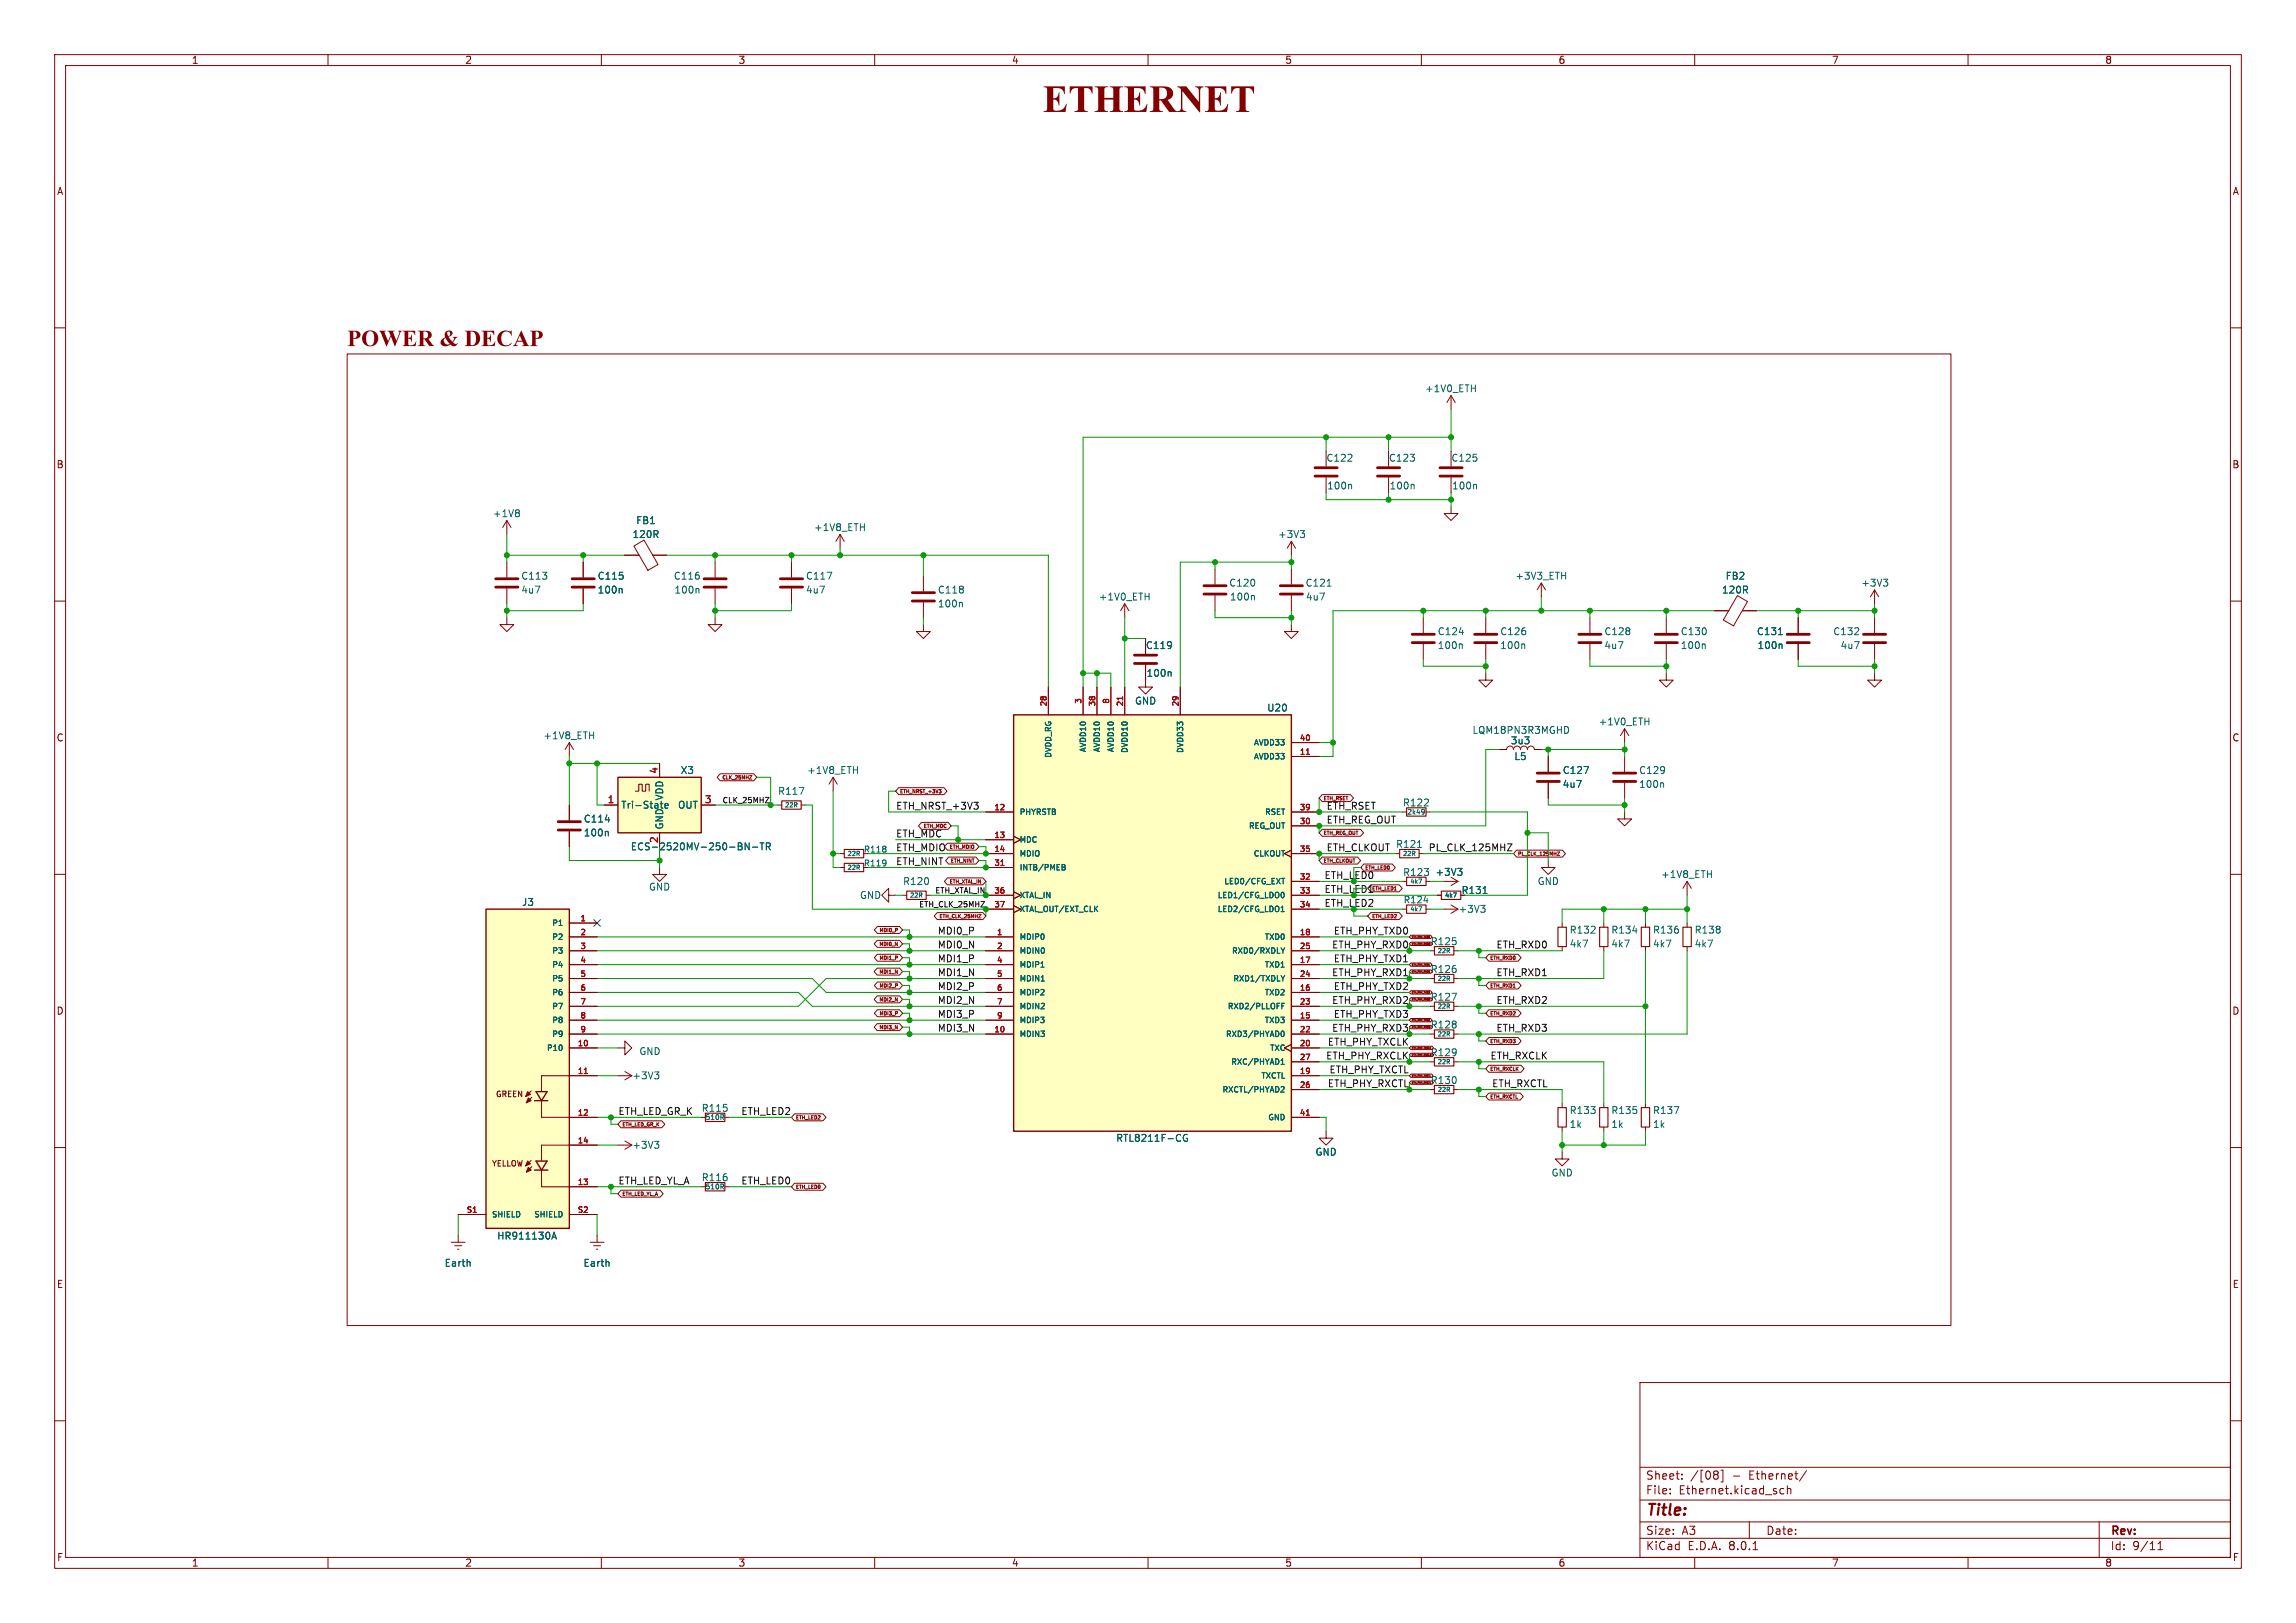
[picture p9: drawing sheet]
<svg xmlns="http://www.w3.org/2000/svg" width="420mm" height="297mm" viewBox="0 0 420 297" stroke-linecap="round" stroke-linejoin="round" font-family="sans-serif">
<defs><g id="words">
<text font-size="7" fill="#840000" x="190.8" y="22.3">ETHERNET</text>
<text font-size="4.2" fill="#840000" x="63.5" y="63.8">POWER &amp; DECAP</text>
<text font-size="2.8" fill="#840000" x="301" y="277.9">Title:</text>
<g font-size="2.1" fill="#840000">
<text x="301" y="273.7">File:</text>
<text x="301" y="271">Sheet:</text>
<text x="307.1" y="273.7">Ethernet.kicad_sch</text>
<text x="309.2" y="271">/[08]</text>
<text x="316.9" y="271">-</text>
<text x="320.1" y="271">Ethernet/</text>
<text x="301" y="281.1">Size:</text>
<text x="307.6" y="281.1">A3</text>
<text x="323" y="281.1">Date:</text>
<text x="386" y="281.3">Rev:</text>
<text x="301" y="283.9">KiCad</text>
<text x="308.7" y="283.9">E.D.A.</text>
<text x="316.3" y="283.9">8.0.1</text>
<text x="386" y="283.9">Id:</text>
<text x="390.1" y="283.9">9/11</text>
</g>
<g font-size="1.8" fill="#840000">
<text x="35" y="11.9">1</text>
<text x="85" y="11.9">2</text>
<text x="135" y="11.9">3</text>
<text x="185" y="11.9">4</text>
<text x="235" y="11.9">5</text>
<text x="285" y="11.9">6</text>
<text x="335" y="11.9">7</text>
<text x="385" y="11.9">8</text>
<text x="10.3" y="35.9">A</text>
<text x="408.3" y="35.9">A</text>
<text x="10.3" y="85.9">B</text>
<text x="408.2" y="85.9">B</text>
<text x="10.3" y="135.9">C</text>
<text x="408.2" y="135.9">C</text>
<text x="267.3" y="163.8">R131</text>
<text x="261.6" y="173.2">R125</text>
<text x="261.6" y="178.2">R126</text>
<text x="10.3" y="185.9">D</text>
<text x="261.6" y="183.3">R127</text>
<text x="408.2" y="185.9">D</text>
<text x="261.6" y="188.4">R128</text>
<text x="261.6" y="193.5">R129</text>
<text x="261.6" y="198.6">R130</text>
<text x="10.3" y="235.9">E</text>
<text x="408.3" y="235.9">E</text>
<text x="10.3" y="285.9">F</text>
<text x="35" y="286.9">1</text>
<text x="85" y="286.9">2</text>
<text x="135" y="286.9">3</text>
<text x="185" y="286.9">4</text>
<text x="235" y="286.9">5</text>
<text x="285" y="286.9">6</text>
<text x="335" y="286.9">7</text>
<text x="385" y="286.9">8</text>
<text x="408.3" y="285.9">F</text>
</g>
<g font-size="1.8" fill="#006464">
<text x="260.6" y="72">+1V0_ETH</text>
<text x="242.5" y="84.7">C122</text>
<text x="242.7" y="89.8">100n</text>
<text x="254" y="84.7">C123</text>
<text x="254.1" y="89.8">100n</text>
<text x="265.4" y="84.7">C125</text>
<text x="265.5" y="89.8">100n</text>
<text x="90.1" y="94.8">+1V8</text>
<text x="115.6" y="98.7">120R</text>
<text x="116.3" y="96.1">FB1</text>
<text x="148.8" y="97.4">+1V8_ETH</text>
<text x="233.7" y="98.7">+3V3</text>
<text x="95.3" y="106.3">C113</text>
<text x="109.2" y="106.3">C115</text>
<text x="123.2" y="106.3">C116</text>
<text x="147.3" y="106.3">C117</text>
<text x="224.8" y="107.5">C120</text>
<text x="238.7" y="107.5">C121</text>
<text x="277.1" y="106.3">+3V3_ETH</text>
<text x="315.6" y="106.3">FB2</text>
<text x="340.4" y="107.5">+3V3</text>
<text x="95.3" y="108.8">4u7</text>
<text x="109.2" y="108.8">100n</text>
<text x="123.3" y="108.8">100n</text>
<text x="147.3" y="108.8">4u7</text>
<text x="171.5" y="108.8">C118</text>
<text x="171.5" y="111.4">100n</text>
<text x="200.9" y="110.1">+1V0_ETH</text>
<text x="224.9" y="110.1">100n</text>
<text x="238.8" y="110.1">4u7</text>
<text x="314.9" y="108.8">120R</text>
<text x="209.5" y="119">C119</text>
<text x="262.9" y="116.4">C124</text>
<text x="262.9" y="119">100n</text>
<text x="274.3" y="116.4">C126</text>
<text x="274.3" y="119">100n</text>
<text x="293.4" y="116.4">C128</text>
<text x="293.4" y="119">4u7</text>
<text x="307.4" y="116.4">C130</text>
<text x="307.4" y="119">100n</text>
<text x="321.3" y="116.4">C131</text>
<text x="321.4" y="119">100n</text>
<text x="335.2" y="116.4">C132</text>
<text x="336.6" y="119">4u7</text>
<text x="209.6" y="124.1">100n</text>
<text x="207.5" y="129.1">GND</text>
<text x="231.7" y="130.4">U20</text>
<text x="99.3" y="135.5">+1V8_ETH</text>
<text x="276.3" y="136.4">3u3</text>
<text x="292.3" y="132.9">+1V0_ETH</text>
<text x="124.4" y="141.8">X3</text>
<text x="147.6" y="141.8">+1V8_ETH</text>
<text x="276.9" y="139.3">L5</text>
<text x="285.8" y="141.8">C127</text>
<text x="299.7" y="141.8">C129</text>
<text x="113.5" y="148.2">Tri-State</text>
<text x="121.5" y="146.6" transform="rotate(-90 121.5 146.6)">VDD</text>
<text x="123.9" y="148.2">OUT</text>
<text x="142.2" y="145.6">R117</text>
<text x="256.5" y="147.8">R122</text>
<text x="285.8" y="144.4">4u7</text>
<text x="299.7" y="144.4">100n</text>
<text x="106.7" y="150.7">C114</text>
<text x="106.7" y="153.3">100n</text>
<text x="115.3" y="155.8">ECS-2520MV-250-BN-TR</text>
<text x="121.5" y="151.9" transform="rotate(-90 121.5 151.9)">GND</text>
<text x="255.3" y="155.4">R121</text>
<text x="256.6" y="160.5">R123</text>
<text x="262.5" y="160.5">+3V3</text>
<text x="303.8" y="160.9">+1V8_ETH</text>
<text x="95.4" y="166">J3</text>
<text x="118.6" y="163.2">GND</text>
<text x="157.2" y="164.7">GND</text>
<text x="165.1" y="162.2">R120</text>
<text x="266.7" y="167.2">+3V3</text>
<text x="281.2" y="162.2">GND</text>
<text x="287" y="171">R132</text>
<text x="287" y="173.6">4k7</text>
<text x="294.7" y="171">R134</text>
<text x="294.7" y="173.6">4k7</text>
<text x="302.3" y="171">R136</text>
<text x="302.3" y="173.6">4k7</text>
<text x="309.9" y="171">R138</text>
<text x="309.9" y="173.6">4k7</text>
<text x="115.6" y="197.7">+3V3</text>
<text x="116.8" y="193.3">GND</text>
<text x="128.3" y="203.7">R115</text>
<text x="204.1" y="209.1">RTL8211F-CG</text>
<text x="287" y="204.1">R133</text>
<text x="287" y="206.6">1k</text>
<text x="294.7" y="204.1">R135</text>
<text x="294.7" y="206.6">1k</text>
<text x="302.3" y="204.1">R137</text>
<text x="302.3" y="206.6">1k</text>
<text x="115.6" y="210.4">+3V3</text>
<text x="240.5" y="211.7">GND</text>
<text x="283.7" y="215.5">GND</text>
<text x="128.3" y="216.4">R116</text>
<text x="90.9" y="227">HR911130A</text>
<text x="81.2" y="232">Earth</text>
<text x="106.6" y="232">Earth</text>
</g>
<text font-size="1.8" fill="#0000c2" x="269.2" y="134.4">LQM18PN3R3MGHD</text>
<g font-size="1.8" fill="#a90000">
<text x="120.4" y="141.7" transform="rotate(-90 120.4 141.7)">4</text>
<text x="111.1" y="147.1">1</text>
<text x="128.8" y="147.1">3</text>
<text x="120.4" y="154.4" transform="rotate(-90 120.4 154.4)">2</text>
</g>
<g font-size="1.8" fill="#0f0f0f">
<text x="163.8" y="148.2">ETH_NRST_+3V3</text>
<text x="242.6" y="148.2">ETH_RSET</text>
<text x="163.8" y="155.9">ETH_MDIO</text>
<text x="163.8" y="153.3">ETH_MDC</text>
<text x="242.6" y="150.8">ETH_REG_OUT</text>
<text x="242.6" y="155.9">ETH_CLKOUT</text>
<text x="261.2" y="155.9">PL_CLK_125MHZ</text>
<text x="163.8" y="158.4">ETH_NINT</text>
<text x="171.4" y="171.1">MDI0_P</text>
<text x="171.4" y="173.6">MDI0_N</text>
<text x="243.9" y="171.1">ETH_PHY_TXD0</text>
<text x="273.6" y="173.6">ETH_RXD0</text>
<text x="171.4" y="178.7">MDI1_N</text>
<text x="171.4" y="176.2">MDI1_P</text>
<text x="243.6" y="178.7">ETH_PHY_RXD1</text>
<text x="243.9" y="176.2">ETH_PHY_TXD1</text>
<text x="273.6" y="178.7">ETH_RXD1</text>
<text x="171.4" y="183.8">MDI2_N</text>
<text x="171.4" y="181.3">MDI2_P</text>
<text x="243.9" y="181.3">ETH_PHY_TXD2</text>
<text x="273.6" y="183.8">ETH_RXD2</text>
<text x="171.4" y="188.9">MDI3_N</text>
<text x="171.4" y="186.3">MDI3_P</text>
<text x="242.8" y="191.4">ETH_PHY_TXCLK</text>
<text x="243.9" y="186.3">ETH_PHY_TXD3</text>
<text x="273.6" y="188.9">ETH_RXD3</text>
<text x="243.1" y="196.5">ETH_PHY_TXCTL</text>
<text x="272.5" y="194">ETH_RXCLK</text>
<text x="272.8" y="199">ETH_RXCTL</text>
<text x="113" y="204.1">ETH_LED_GR_K</text>
<text x="135.5" y="204.1">ETH_LED2</text>
<text x="113" y="216.8">ETH_LED_YL_A</text>
<text x="135.5" y="216.8">ETH_LED0</text>
</g>
<g font-size="1.8" fill="#009600">
<text x="242.2" y="160.9">ETH_LED0</text>
<text x="242.2" y="166">ETH_LED2</text>
<text x="242.2" y="163.5">ETH_LED1</text>
<text x="243.6" y="173.6">ETH_PHY_RXD0</text>
<text x="243.6" y="183.8">ETH_PHY_RXD2</text>
<text x="243.6" y="188.9">ETH_PHY_RXD3</text>
<text x="242.5" y="194">ETH_PHY_RXCLK</text>
<text x="242.8" y="199">ETH_PHY_RXCTL</text>
</g>
<text font-size="1.7" fill="#006464" x="256.7" y="165.5">R124</text>
<g font-size="1.5" fill="#006464">
<text x="157.9" y="156.2">R118</text>
<text x="157.9" y="158.8">R119</text>
</g>
<g font-size="1.4" fill="#a90000">
<text x="191.5" y="129.4" transform="rotate(-90 191.5 129.4)">28</text>
<text x="197.9" y="128.9" transform="rotate(-90 197.9 128.9)">3</text>
<text x="200.4" y="129.4" transform="rotate(-90 200.4 129.4)">38</text>
<text x="202.9" y="128.9" transform="rotate(-90 202.9 128.9)">8</text>
<text x="205.5" y="129.4" transform="rotate(-90 205.5 129.4)">21</text>
<text x="215.6" y="129.4" transform="rotate(-90 215.6 129.4)">29</text>
<text x="237.7" y="135.6">40</text>
<text x="237.7" y="138.2">11</text>
<text x="181.8" y="148.3">12</text>
<text x="237.7" y="148.3">39</text>
<text x="181.8" y="153.4">13</text>
<text x="181.8" y="156">14</text>
<text x="237.7" y="150.9">30</text>
<text x="237.7" y="156">35</text>
<text x="181.8" y="158.5">31</text>
<text x="237.7" y="161">32</text>
<text x="181.8" y="163.6">36</text>
<text x="181.8" y="166.1">37</text>
<text x="237.7" y="163.6">33</text>
<text x="237.7" y="166.1">34</text>
<text x="106.1" y="168.7">1</text>
<text x="106.1" y="171.2">2</text>
<text x="106.1" y="173.7">3</text>
<text x="182.3" y="171.2">1</text>
<text x="182.3" y="173.7">2</text>
<text x="237.7" y="171.2">18</text>
<text x="237.7" y="173.7">25</text>
<text x="106.1" y="176.3">4</text>
<text x="106.1" y="178.8">5</text>
<text x="182.3" y="176.3">4</text>
<text x="182.3" y="178.8">5</text>
<text x="237.7" y="176.3">17</text>
<text x="237.7" y="178.8">24</text>
<text x="106.1" y="181.4">6</text>
<text x="106.1" y="183.9">7</text>
<text x="182.3" y="181.4">6</text>
<text x="182.3" y="183.9">7</text>
<text x="237.7" y="181.4">16</text>
<text x="237.7" y="183.9">23</text>
<text x="105.6" y="191.5">10</text>
<text x="106.1" y="186.4">8</text>
<text x="106.1" y="189">9</text>
<text x="181.8" y="189">10</text>
<text x="182.3" y="186.4">9</text>
<text x="237.7" y="186.4">15</text>
<text x="237.7" y="191.5">20</text>
<text x="237.7" y="189">22</text>
<text x="105.6" y="196.6">11</text>
<text x="237.7" y="196.6">19</text>
<text x="237.7" y="194.1">27</text>
<text x="237.7" y="199.1">26</text>
<text x="105.6" y="204.2">12</text>
<text x="105.6" y="209.3">14</text>
<text x="237.7" y="204.2">41</text>
<text x="85.3" y="222">S1</text>
<text x="105.6" y="216.9">13</text>
<text x="105.6" y="222">S2</text>
</g>
<g font-size="1.4" fill="#006464">
<text x="198.9" y="137.8" transform="rotate(-90 198.9 137.8)">AVDD10</text>
<text x="201.4" y="137.8" transform="rotate(-90 201.4 137.8)">AVDD10</text>
<text x="203.9" y="137.8" transform="rotate(-90 203.9 137.8)">AVDD10</text>
<text x="206.5" y="137.9" transform="rotate(-90 206.5 137.9)">DVDD10</text>
<text x="216.6" y="137.9" transform="rotate(-90 216.6 137.9)">DVDD33</text>
<text x="229.2" y="136.6">AVDD33</text>
<text x="192.5" y="138.8" transform="rotate(-90 192.5 138.8)">DVDD_RG</text>
<text x="229.2" y="139.2">AVDD33</text>
<text x="186.4" y="149.3">PHYRSTB</text>
<text x="231.3" y="149.3">RSET</text>
<text x="186.4" y="154.4">MDC</text>
<text x="228.3" y="151.9">REG_OUT</text>
<text x="186.4" y="156.9">MDIO</text>
<text x="186.4" y="159.5">INTB/PMEB</text>
<text x="229.2" y="156.9">CLKOUT</text>
<text x="186.4" y="164.6">XTAL_IN</text>
<text x="186.4" y="167.1">XTAL_OUT/EXT_CLK</text>
<text x="222.6" y="164.6">LED1/CFG_LDO0</text>
<text x="222.6" y="167.1">LED2/CFG_LDO1</text>
<text x="223.8" y="162">LED0/CFG_EXT</text>
<text x="100.9" y="169.6">P1</text>
<text x="100.9" y="172.2">P2</text>
<text x="186.4" y="172.2">MDIP0</text>
<text x="231.2" y="172.2">TXD0</text>
<text x="100.9" y="174.7">P3</text>
<text x="100.9" y="177.3">P4</text>
<text x="100.9" y="179.8">P5</text>
<text x="186.4" y="174.7">MDIN0</text>
<text x="186.4" y="177.3">MDIP1</text>
<text x="186.4" y="179.8">MDIN1</text>
<text x="225.2" y="174.7">RXD0/RXDLY</text>
<text x="225.5" y="179.8">RXD1/TXDLY</text>
<text x="231.2" y="177.3">TXD1</text>
<text x="100.9" y="182.3">P6</text>
<text x="100.9" y="184.9">P7</text>
<text x="186.4" y="182.3">MDIP2</text>
<text x="186.4" y="184.9">MDIN2</text>
<text x="224.5" y="184.9">RXD2/PLLOFF</text>
<text x="231.2" y="182.3">TXD2</text>
<text x="100.9" y="187.4">P8</text>
<text x="100.9" y="190">P9</text>
<text x="186.4" y="190">MDIN3</text>
<text x="186.4" y="187.4">MDIP3</text>
<text x="224.1" y="190">RXD3/PHYAD0</text>
<text x="231.2" y="187.4">TXD3</text>
<text x="99.9" y="192.5">P10</text>
<text x="225.1" y="195">RXC/PHYAD1</text>
<text x="230.6" y="197.6">TXCTL</text>
<text x="232.2" y="192.5">TXC</text>
<text x="223.5" y="200.1">RXCTL/PHYAD2</text>
<text x="231.9" y="205.2">GND</text>
<text x="89.9" y="223">SHIELD</text>
<text x="97.6" y="223">SHIELD</text>
</g>
<g font-size="1.4" fill="#0f0f0f">
<text x="132.1" y="147">CLK_25MHZ</text>
<text x="168" y="166.1">ETH_CLK_25MHZ</text>
<text x="170.9" y="163.6">ETH_XTAL_IN</text>
</g>
<g font-size="1.4" fill="#840000">
<text x="90.6" y="201">GREEN</text>
<text x="89.9" y="213.7">YELLOW</text>
</g>
<g font-size="1.3" fill="#006464">
<text x="257.3" y="149.3">2k49</text>
<text x="128.9" y="205.1">510R</text>
<text x="128.9" y="217.8">510R</text>
</g>
<g font-size="1.1" fill="#006464">
<text x="143.5" y="147.9">22R</text>
<text x="154.9" y="156.8">22R</text>
<text x="154.9" y="159.4">22R</text>
<text x="256.5" y="156.8">22R</text>
<text x="257.8" y="161.9">4k7</text>
<text x="166.3" y="164.5">22R</text>
<text x="257.8" y="167">4k7</text>
<text x="264.2" y="164.5">4k7</text>
<text x="262.8" y="174.6">22R</text>
<text x="262.8" y="179.7">22R</text>
<text x="262.8" y="184.8">22R</text>
<text x="262.8" y="189.9">22R</text>
<text x="262.8" y="194.9">22R</text>
<text x="262.8" y="200">22R</text>
</g>
<g font-size=".9" fill="#840000">
<text x="131.9" y="142.8">CLK_25MHZ</text>
<text x="164.5" y="145.4">ETH_NRST_+3V3</text>
<text x="173.5" y="155.5">ETH_MDIO</text>
<text x="242" y="153">ETH_REG_OUT</text>
<text x="173.5" y="161.9">ETH_XTAL_IN</text>
<text x="173.7" y="158.1">ETH_NINT</text>
<text x="242" y="158.1">ETH_CLKOUT</text>
<text x="277.6" y="156.8">PL_CLK_125MHZ</text>
<text x="250.9" y="163.2">ETH_LED1</text>
<text x="160.6" y="173.3">MDI0_N</text>
<text x="160.7" y="170.8">MDI0_P</text>
<text x="171.6" y="168.2">ETH_CLK_25MHZ</text>
<text x="250.9" y="168.2">ETH_LED2</text>
<text x="160.6" y="178.4">MDI1_N</text>
<text x="160.7" y="175.9">MDI1_P</text>
<text x="272.5" y="175.9">ETH_RXD0</text>
<text x="160.6" y="183.5">MDI2_N</text>
<text x="160.7" y="180.9">MDI2_P</text>
<text x="272.5" y="180.9">ETH_RXD1</text>
<text x="160.6" y="188.6">MDI3_N</text>
<text x="160.7" y="186">MDI3_P</text>
<text x="272.5" y="191.1">ETH_RXD3</text>
<text x="272.5" y="186">ETH_RXD2</text>
<text x="272.5" y="196.2">ETH_RXCLK</text>
<text x="272.5" y="201.3">ETH_RXCTL</text>
<text x="113.7" y="206.3">ETH_LED_GR_K</text>
<text x="145.5" y="205.1">ETH_LED2</text>
<text x="113.7" y="219">ETH_LED_YL_A</text>
<text x="145.5" y="217.8">ETH_LED0</text>
</g>
<g font-size=".9" fill="#0f0f0f">
<text x="242" y="146.6">ETH_RSET</text>
<text x="168.7" y="151.7">ETH_MDC</text>
<text x="249.6" y="159.3">ETH_LED0</text>
</g>
<g font-size=".4" fill="#840000">
<text x="258.2" y="173.1">ETH_PHY_RXD0</text>
<text x="258.2" y="171.9">ETH_PHY_TXD0</text>
<text x="258.2" y="178.2">ETH_PHY_RXD1</text>
<text x="258.2" y="176.9">ETH_PHY_TXD1</text>
<text x="258.2" y="183.3">ETH_PHY_RXD2</text>
<text x="258.2" y="182">ETH_PHY_TXD2</text>
<text x="258.2" y="188.4">ETH_PHY_RXD3</text>
<text x="258.2" y="187.1">ETH_PHY_TXD3</text>
<text x="258.2" y="192.2">ETH_PHY_TXCLK</text>
<text x="258.2" y="197.3">ETH_PHY_TXCTL</text>
<text x="258.2" y="193.4">ETH_PHY_RXCLK</text>
<text x="258.2" y="198.5">ETH_PHY_RXCTL</text>
</g>
</g></defs>
<g fill="none" stroke="#840000" stroke-width=".18">
<path d="M10 10h400v277h-400zM12 12h396v273h-396zM60 10v2M110 10v2M160 10v2M210 10v2M260 10v2M310 10v2M360 10v2M10 60h2M408 60h2M254 82.6v2.7"/>
<path d="M254 87.4v2.8M265.4 82.6v2.7M265.4 87.4v2.8M10 110h2M92.7 113v1.3h-1.3l1.3 1.3 1.3-1.3h-1.3M92.7 102.9v2.8M92.7 107.7v2.8M106.7 102.9v2.8M106.7 107.7v2.8M130.8 113v1.3h-1.3l1.3 1.3 1.3-1.3h-1.3M130.8 102.9v2.8M130.8 107.7v2.8"/>
<path d="M144.8 102.9v2.8M144.8 107.7v2.8M168.9 114.3v1.3h-1.3l1.3 1.2 1.3-1.2h-1.3M168.9 105.4v2.8M168.9 110.2v2.8M271.8 113v2.8M271.8 117.9v2.8M408 110h2M104.1 135.9v2.5M104.1 135.9l-.7 1.3M104.1 135.9l.8 1.3M10 160h2"/>
<path d="M104.1 147.3v2.8M104.1 152.1v2.8M120.6 158.8v1.2h1.3l-1.3 1.3-1.2-1.3h1.2M142.2 147.3h.8M146.6 147.3h.7M152.4 142.2l-.8 1.3M152.4 142.2v2.6M152.4 142.2l.8 1.3M153.7 156.2h.7M255.3 156.2h.7M259.6 156.2h.7M408 160h2"/>
<path d="M113 191.8h1.3v-1.3l1.3 1.3-1.3 1.2v-1.2M113 196.9h2.6M114.3 196.1l1.3 .8M115.6 196.9l-1.3 .7M10 210h2M128.3 204.5h.7M132.6 204.5h.7M242.6 207v1.3h1.2l-1.2 1.3-1.3-1.3h1.3M408 210h2M10 260h2M300 253h108v32h-108zM408 260h2"/>
<path d="M300 278.5h108M300 274.5h108M300 268.5h108M305.5 273.2v.2M305.5 272.5v.1M307.7 270.5v.2M307.7 269.8v.1M313.7 269.2h.3l.3 .3-.3 .3M313.7 269.8h.3M314 269.8l.2 .2 .1 .4-.1 .2-.5 .1M314.8 269h.4v2.2h-.4M320 278.5v3"/>
<path d="M326.3 272.5l-.4-.1-.3 .3v.4l.1 .2h.6M326.9 272.5l.3-.1 .3 .1 .1 .9M326.9 271.9v1.5M330.4 269.1l-1.2 1.9M384 278.5v6.5M60 285v2M110 285v2M160 285v2M210 285v2M260 285v2M300 281.5h108M310 285v2"/>
<path d="M320.7 283.6h.8M360 285v2M394.7 283.6h.9M394.7 282.5l.5-.4v1.5"/>
</g>
<g fill="none" stroke="#840000" stroke-width=".51">
<path d="M252 85.6h4M252 87.1h4M263.4 85.6h4.1M263.4 87.1h4.1M90.7 107.4h4M90.7 105.9h4M104.6 107.4h4.1M104.6 105.9h4.1M128.8 107.4h4M128.8 105.9h4M142.7 107.4h4.1M142.7 105.9h4.1"/>
<path d="M166.9 110h4M166.9 108.5h4M269.7 117.6h4.1M269.7 116.1h4.1M102.1 151.9h4.1M102.1 150.4h4.1"/>
</g>
<path d="M143 146.6h3.6v1.5h-3.6zM154.4 155.4h3.6v1.6h-3.6zM256 155.4h3.6v1.6h-3.6zM129 203.7h3.6v1.5h-3.6z" fill="none" stroke="#840000" stroke-width=".2"/>
<g fill="none" stroke="#006464" stroke-width=".18">
<path d="M258.5 88.6l.2 .2v.7M269.9 88.6l.2 .2v.7M113.6 107.7l.2 .2v.6M127.7 107.7l.2 .2v.6M151.3 104.7h.8l-.5 1.3M175.9 110.2l.1 .2v.7M278.7 117.8l.2 .2v.7M107.9 134.5h.7M108.6 133.9v1.3M110.7 150h.8M111.1 152.1l.2 .2v.7M146.2 144.1h.8l-.5 1.3"/>
<path d="M156.1 140.9h.7M156.8 140.3v1.2M162 154.9v.3M162 155.4v.4M259.3 155.1h.7M119.7 196.2h.8l-.4 .4M120.3 196.6l.2 .3v.3l-.2 .2M132.1 204.4l.3 .5M132.4 204.3l-.1 .1"/>
</g>
<path d="M113 142.2h15.3v10.2h-15.3z" fill="#ffffc2"/>
<path d="M113 142.2h15.3v10.2h-15.3z" fill="none" stroke="#840000" stroke-width=".25"/>
<g fill="none" stroke="#840000" stroke-width=".18">
<path d="M92.7 95.3l-.8 1.2M92.7 95.3v2.5M92.7 95.3l.8 1.2M236.2 99.1l-.7 1.2M236.2 99.1v2.5M236.2 99.1l.8 1.2M242.6 82.6v2.7M242.6 87.4v2.8M120.6 139.7v2.5M110.5 147.3h2.5M116.2 144.8h.6v-1.3h.7v1.3h.6v-1.3h.6v1.3M120.6 152.4v2.5"/>
<path d="M128.3 147.3h2.5M264.2 161.3h2.5M265.4 160.5l1.3 .8M266.7 161.3l-1.3 .8M113 209.6h2.6M114.3 208.8l1.3 .8M115.6 209.6l-1.3 .7M128.3 217.2h.7M132.6 217.2h.7M285.7 210.8v1.3h1.3l-1.3 1.3-1.2-1.3h1.2"/>
</g>
<g fill="none" stroke="#006464" stroke-width=".18">
<path d="M94.8 93.3l.2 .2-.2 .3 .2 .3v.2l-.2 .3M237.8 97.1h.8l-.4 .5M238.4 97.6l.2 .2v.3l-.2 .3M247.1 88.6l.1 .2v.7M121 146.6v1.1M121.7 147.1l-.1 .6M122 147.1l.2 .3-.6 .1M122.2 147.8l-.2 .1M137 154.2v1.3l-.7-1.3v1.3M137.6 155h1M139 154.2h.8M139.4 154.2v1.3"/>
<path d="M140.2 154.9h.6l.1-.2-.1-.3-.6-.2v1.3M140.5 154.9l.4 .6M266.6 158.9h.8l-.4 .5M267.2 159.4l.2 .2v.3l-.2 .3M119.7 208.9h.8l-.4 .4M120.3 209.3l.2 .3v.3l-.2 .2M132.1 217.1l.3 .5M132.4 217l-.1 .1"/>
</g>
<path d="M240.5 85.6h4.1M240.5 87.1h4.1" fill="none" stroke="#840000" stroke-width=".51"/>
<path d="M129 216.4h3.6v1.5h-3.6z" fill="none" stroke="#840000" stroke-width=".2"/>
<path d="M88.9 166.4h15.2v58.4h-15.2z" fill="#ffffc2"/>
<path d="M88.9 166.4h15.2v58.4h-15.2zM98 199.8h2.1l-1 1.6zM97.8 214.1h2.4M97.8 201.4h2.4M98 212.5h2.1l-1 1.6z" fill="none" stroke="#840000" stroke-width=".25"/>
<g fill="none" stroke="#840000" stroke-width=".18">
<path d="M283.2 138.4v2.8M153.7 158.8h.7M283.2 157.5v1.3h1.3l-1.3 1.2-1.3-1.2h1.3M283.2 143.3v2.8M104.1 168.9h5.1M104.1 171.5h5.1M104.1 174h5.1M104.1 176.5h5.1M104.1 179.1h5.1M162.6 163.8v-1.2l-1.3 1.2 1.3 1.3v-1.3h1.2M165.1 163.8h.8M169.4 163.8h.8"/>
<path d="M256.5 166.4h.8M256.5 161.3h.8M260.9 166.4h.7M260.9 161.3h.7M285.7 168.9v.8M285.7 173.2v.8M293.4 168.9v.8M293.4 173.2v.8M97.2 199.6l-1.1 1.1M104.1 191.8h5.1M104.1 181.6h5.1M104.1 184.2h5.1"/>
<path d="M104.1 186.7h5.1M104.1 189.2h5.1M109.2 196.9h-10.1v2.7M97.2 212.3l-1.1 1.1M97.3 213.5l-1 1M97.3 200.8l-1 1M99.1 214.2v3h10.1M99.1 201.5v3h10.1M109.2 209.6h-10.1v2.7M293.4 201.9v.8M293.4 206.2v.8M82.5 227.3h2.6"/>
<path d="M83.2 228h1.3M83.7 228.6h.2M83.8 222.2h5.1M83.8 226.1v1.2M104.1 222.2h5.1M107.9 227.3h2.6M108.6 228h1.3M109.1 228.6h.2M109.2 226.1v1.2"/>
</g>
<g fill="#840000" stroke="#840000" stroke-width=".18">
<path d="M96.6 213.6l.6 .5-.9 .4z"/>
<path d="M96.6 200.9l.6 .5-.9 .4z"/>
<path d="M96.5 212.5l.5 .5-.9 .4z"/>
<path d="M96.5 199.8l.5 .5-.9 .4z"/>
</g>
<path d="M106.9 196.5h.6" fill="none" stroke="#a90000" stroke-width=".18"/>
<path d="M162 157.5v.7M162.1 157.8l-.1 .2M289.7 140.3h.9l-.6 1.2M260.1 165.9l-.4 .8M260.1 160.9l-.4 .8M260.5 164.8h.7M298.7 170.3h.8M85.9 230.9l.1 .8M100.9 226.8l.5-1.3 .4 1.3M101.1 226.4h.6M111.3 230.9l.1 .8" fill="none" stroke="#006464" stroke-width=".18"/>
<path d="M154.4 158h3.6v1.5h-3.6zM165.9 163.1h3.5v1.5h-3.5zM257.3 165.6h3.6v1.5h-3.6zM257.3 160.5h3.6v1.6h-3.6zM285 169.7h1.5v3.5h-1.5zM292.6 169.7h1.5v3.5h-1.5zM292.6 202.7h1.5v3.5h-1.5z" fill="none" stroke="#840000" stroke-width=".2"/>
<path d="M281.2 143h4M281.2 141.5h4" fill="none" stroke="#840000" stroke-width=".51"/>
<path d="M185.4 130.8h50.8v76.2h-50.8z" fill="#ffffc2"/>
<path d="M185.4 130.8h50.8v76.2h-50.8z" fill="none" stroke="#840000" stroke-width=".25"/>
<g fill="none" stroke="#840000" stroke-width=".18">
<path d="M63.5 64.8h293.4v177.8h-293.4zM265.4 72.4l-.7 1.3M265.4 72.4v2.5M265.4 72.4l.8 1.3M116 99.9l1.8-1.1 2.6 4.5-1.9 1.1zM153.7 97.8l-.8 1.3M153.7 97.8v2.5M153.7 97.8l.7 1.3M265.4 92.7v1.3h1.3l-1.3 1.3-1.2-1.3h1.2M106.7 102.9v2.8M106.7 107.7v2.8M114.3 101.6h2.6"/>
<path d="M119.4 101.6h2.5M205.7 110.5v2.5M205.7 110.5l-.7 1.3M205.7 110.5l.8 1.3M209.5 116.8v2.8M222.2 104.1v2.8M222.2 109v2.8M236.2 114.3v1.3h-1.3l1.3 1.2 1.3-1.2h-1.3M236.2 104.1v2.8M236.2 109v2.8M260.3 113v2.8M260.3 117.9v2.8"/>
<path d="M281.9 106.7l-.7 1.3M281.9 106.7v2.5M281.9 106.7l.8 1.3M290.8 113v2.8M290.8 117.9v2.8M304.8 113v2.8M304.8 117.9v2.8M313.7 111.8h2.5M317.8 109l1.9 1.1-2.6 4.4-1.9-1zM318.7 111.8h2.6M328.9 113v2.8M328.9 117.9v2.8"/>
<path d="M342.9 108v2.5M342.9 113v2.8M342.9 117.9v2.8M342.9 108l-.8 1.2M342.9 108l.8 1.2M120.6 139.7v2.5M191.8 125.7v5.1M198.1 125.7v5.1M200.7 125.7v5.1M203.2 125.7v5.1M205.7 125.7v5.1M209.5 121.7v4h1.3l-1.3 1.3-1.2-1.3h1.2"/>
<path d="M215.9 125.7v5.1M236.2 138.4h5.1M236.2 135.9h5.1M271.8 123.2v1.3h1.2l-1.2 1.2-1.3-1.2h1.3M274.3 137.2h1.3a.64 .64 0 0 1 .6-.7 .64 .64 0 0 1 .7 .7 .64 .64 0 0 1 .6-.7 .64 .64 0 0 1 .6 .7 .64 .64 0 0 1 .7-.7 .64 .64 0 0 1 .6 .7 .64 .64 0 0 1 .6-.7 .64 .64 0 0 1 .7 .7h1.2M283.2 138.4v2.8M297.2 133.4l-.8 1.2M297.2 133.4v2.5M297.2 138.4v2.8M297.2 133.4l.7 1.2M304.8 123.2v1.3h1.3l-1.3 1.2-1.3-1.2h1.3M342.9 123.2v1.3h1.3l-1.3 1.2-1.3-1.2h1.3"/>
<path d="M104.1 147.3v2.8M104.1 152.1v2.8M110.5 147.3h2.5M120.6 152.4v2.5M128.3 147.3h2.5M131.7 141.6h6.2l.5 .6-.5 .7h-6.2l-.5-.7zM137.1 141.9h.4l-.4 .7h.4M164.4 144.1h8.3l.5 .7-.5 .6h-8.3l-.6-.6zM168.6 150.5h4.8l.6 .6-.6 .7h-4.8l-.6-.7zM171.8 144.5h.3l-.2 .2M172 144.7l.1 .1-.1 .3M173.3 154.3h5.2l.6 .6-.6 .7h-5.2l-.5-.7z"/>
<path d="M173.5 156.8h5l.6 .7-.6 .6h-5l-.5-.6zM180.3 148.6h5.1M180.3 153.7h5.1M180.3 156.2h5.1M180.3 158.8h5.1M185.4 153l1.3 .7-1.3 .6M236.2 155.6l-1.3 .6 1.3 .6M236.2 148.6h5.1M236.2 156.2h5.1M236.2 151.1h5.1M241.9 151.8h7l.5 .6-.5 .6h-7l-.6-.6zM241.9 156.8h6.4l.6 .7-.6 .6h-6.4l-.6-.6z"/>
<path d="M241.9 145.4h5.1l.6 .7-.6 .6h-5.1l-.6-.6zM249.5 158.1h5.2l.5 .7-.5 .6h-5.2l-.6-.6zM256.5 148.6h.8M260.9 148.6h.7M277.4 155.6h8.4l.5 .6-.5 .6h-8.4l-.5-.6zM283.2 143.3v2.8M284.9 155.9h.4l-.4 .6h.4M297.2 148.6v1.3h1.2l-1.2 1.2-1.3-1.2h1.3M297.2 143.3v2.8M104.1 171.5h5.1M104.1 176.5h5.1M104.1 174h5.1"/>
<path d="M104.1 179.1h5.1M104.1 168.9h5.1M160.5 177.2h4l.6 .6-.6 .6h-4l-.6-.6zM160.5 172.1h4l.6 .6-.6 .7h-4l-.6-.7zM160.5 174.6h4l.6 .7-.6 .6h-4l-.6-.6zM160.5 169.5h4l.6 .7-.6 .6h-4l-.6-.6zM160.5 179.7h4l.6 .6-.6 .7h-4l-.6-.7zM163.8 177.5l.3 .6v-.6M163.8 172.4l.3 .7v-.7M164.1 175v.2M164.1 169.9v.2M164.1 175.2v.1"/>
<path d="M164.1 170.1v.1M171.4 167h8.4l.5 .6-.5 .7h-8.4l-.5-.7zM173.3 160.7h6.5l.5 .6-.5 .6h-6.5l-.5-.6zM179 167.3h.4l-.4 .7h.4M180.3 171.5h5.1M180.3 176.5h5.1M180.3 174h5.1M180.3 179.1h5.1M180.3 163.8h5.1M180.3 166.4h5.1M185.4 163.2l1.3 .6-1.3 .7M185.4 165.7l1.3 .7-1.3 .6"/>
<path d="M236.2 171.5h5.1M236.2 176.5h5.1M236.2 174h5.1M236.2 179.1h5.1M236.2 161.3h5.1M236.2 163.8h5.1M236.2 166.4h5.1M250.7 167h5.2l.6 .6-.6 .7h-5.2l-.5-.7zM250.7 161.9h5.2l.6 .7-.6 .6h-5.2l-.5-.6zM258.1 177.5h3.7l.2 .3-.2 .3h-3.7l-.3-.3zM258.1 172.4h3.7l.2 .3-.2 .3h-3.7l-.3-.3zM258.1 171.1h3.6l.3 .4-.3 .3h-3.6l-.3-.3z"/>
<path d="M258.1 176.2h3.6l.3 .3-.3 .3h-3.6l-.3-.3zM258.5 171.3h-.2v.3M258.5 172.6h-.2v.3M258.5 176.4h-.2v.3M258.5 177.6h-.2v.4M258.6 177.6h.1M258.6 172.6h.1M258.6 171.3h.1M258.6 176.4h.1M258.6 171.3v.3M258.6 172.6v.3M258.6 176.4v.3"/>
<path d="M258.6 177.6v.4M258.8 171.3v.3M258.8 172.6v.3M258.8 176.4v.3M258.8 177.6v.4M259 171.3v.3M259 172.6v.3M259 176.4v.3M259 177.6v.4M259.5 171.3h-.1v.3M259.5 172.6h-.1v.3M259.5 176.4h-.1v.3"/>
<path d="M259.5 177.6h-.1v.4M259.5 177.6v.1M259.5 172.6h.1M259.5 171.3h.1M259.5 176.4h.1M259.5 171.3l.1 .1M259.5 172.6l.1 .1M259.5 177.7l.1 .1M259.6 176.4v.1M259.7 171.3v.3M259.7 172.6v.3M259.7 176.4v.3"/>
<path d="M259.7 177.6v.4M259.9 171.3v.3M259.9 172.6v.3M259.9 176.4v.3M259.9 177.6v.4M260 177.6l.1 .2 .1-.2M260 172.6l.1 .1 .1-.1M260 171.3l.1 .2 .1-.2M260 176.4l.1 .1 .1-.1M260.5 171.3h.1M260.5 176.4h.1M260.5 171.3v.3"/>
<path d="M260.5 176.4v.3M260.6 172.6h-.1v.3M260.6 177.7l-.1-.1v.4M260.6 177.7h.1M260.6 172.6h.1M260.7 172.6v.1M260.7 177.7v.1M260.7 171.3l.2 .3M260.7 176.4l.2 .3M260.8 177.6l.2 .4M260.8 172.6l.2 .3M260.9 171.3l-.2 .3"/>
<path d="M260.9 176.4l-.2 .3M261 177.6l-.2 .4M261 172.6l-.2 .3M261.2 172.6l-.1 .3M261.2 177.6l-.1 .4M261.2 171.3h-.2v.3M261.2 176.4h-.2v.3M261.6 174h.8M261.6 179.1h.8M262.9 163.8h.8M264.2 166.4h2.5M265.4 165.6l1.3 .8"/>
<path d="M265.9 174h.8M265.9 179.1h.8M266.7 166.4l-1.3 .7M272.3 174.6h5.4l.5 .7-.5 .6h-5.4l-.5-.6zM272.3 179.7h5.4l.5 .6-.5 .7h-5.4l-.5-.7zM301 168.9v.8M301 173.2v.8M308.6 161.3v2.5M308.6 168.9v.8M308.6 173.2v.8M308.6 161.3l-.8 1.3M308.6 161.3l.8 1.3"/>
<path d="M104.1 189.2h5.1M104.1 186.7h5.1M104.1 181.6h5.1M104.1 196.9h5.1M104.1 191.8h5.1M104.1 184.2h5.1M160.5 182.2h4l.6 .7-.6 .6h-4l-.6-.6zM160.5 187.3h4l.6 .7-.6 .6h-4l-.6-.6zM160.5 184.8h4l.6 .6-.6 .7h-4l-.6-.7zM163.8 182.6l.3 .6v-.6M163.8 187.7l.3 .6v-.6M164.1 185.1v.1"/>
<path d="M164.1 180.1h.1M164.1 180.1v.2M164.1 185.2v.2M180.3 189.2h5.1M180.3 186.7h5.1M180.3 181.6h5.1M180.3 184.2h5.1M236.2 191.1l-1.3 .7 1.3 .6M236.2 189.2h5.1M236.2 186.7h5.1M236.2 181.6h5.1M236.2 196.9h5.1"/>
<path d="M236.2 191.8h5.1M236.2 184.2h5.1M236.2 199.4h5.1M236.2 194.3h5.1M258.1 182.6h3.7l.2 .3-.2 .3h-3.7l-.3-.3zM258.1 181.3h3.6l.3 .3-.3 .3h-3.6l-.3-.3zM258.1 191.5h3.9l.2 .3-.2 .3h-3.9l-.3-.3zM258.1 196.5h3.8l.2 .4-.2 .3h-3.8l-.3-.3zM258.1 197.8h3.9l.2 .3-.2 .3h-3.9l-.3-.3zM258.1 187.7h3.7l.2 .3-.2 .3h-3.7l-.3-.3zM258.1 192.7h3.9l.3 .3-.3 .3h-3.9l-.3-.3zM258.1 186.4h3.6l.3 .3-.3 .3h-3.6l-.3-.3z"/>
<path d="M258.3 196.7h.2M258.5 181.5h-.2v.3M258.5 182.7h-.2v.3M258.5 186.5h-.2v.3M258.5 187.8h-.2v.3M258.5 191.6h-.2v.3M258.5 192.9h-.2v.3M258.5 198h-.2v.3M258.6 182.7h.1M258.6 181.5h.1M258.6 191.6h.1M258.6 196.7h.1"/>
<path d="M258.6 198h.1M258.6 187.8h.1M258.6 192.9h.1M258.6 186.5h.1M258.6 181.5v.3M258.6 182.7v.3M258.6 186.5v.3M258.6 187.8v.3M258.6 191.6v.3M258.6 192.9v.3M258.6 196.7v.3M258.6 198v.3"/>
<path d="M258.8 181.5v.3M258.8 182.7v.3M258.8 186.5v.3M258.8 187.8v.3M258.8 191.6v.3M258.8 192.9v.3M258.8 196.7v.3M258.8 198v.3M259 181.5v.3M259 182.7v.3M259 186.5v.3M259 187.8v.3"/>
<path d="M259 191.6v.3M259 192.9v.3M259 196.7v.3M259 198v.3M259.5 182.7h-.1v.3M259.5 181.5h-.1v.3M259.5 186.5h-.1v.3M259.5 187.8h-.1v.3M259.5 192.9h-.1v.3M259.5 198h-.1v.3M259.5 182.7h.1M259.5 181.5h.1"/>
<path d="M259.5 198h.1M259.5 187.8h.1M259.5 192.9h.1M259.5 186.5v.1M259.5 182.7l.1 .1M259.5 186.6h.1M259.5 191.6h-.1v.3M259.5 191.6l.1 .1M259.5 187.8l.1 .1M259.6 196.8l-.2-.1v.3M259.6 181.5v.1M259.6 186.6h.1"/>
<path d="M259.6 187.9h.1M259.6 191.7h.1M259.6 192.9v.1M259.6 198v.1M259.7 181.5v.3M259.7 182.7v.3M259.7 186.5v.3M259.7 187.8v.3M259.7 191.6v.3M259.7 192.9v.3M259.7 196.7v.3M259.7 198v.3"/>
<path d="M259.9 181.5v.3M259.9 182.7v.3M259.9 186.5v.3M259.9 187.8v.3M259.9 191.6v.3M259.9 192.9v.3M259.9 196.7v.3M259.9 198v.3M260 182.7l.1 .2 .1-.2M260 181.5l.1 .1 .1-.1M260 191.6l.1 .2 .1-.2M260 196.7l.1 .2 .1-.2"/>
<path d="M260 198l.1 .1 .1-.1M260 187.8l.1 .2 .1-.2M260 192.9l.1 .1 .1-.1M260 186.5l.1 .2 .1-.2M260.5 181.5h.1M260.5 191.6h.1M260.5 196.7h.1M260.5 186.5h.1M260.5 181.5v.3M260.5 186.5v.3M260.5 191.6v.3M260.5 196.7v.3"/>
<path d="M260.6 182.7h-.1v.3M260.6 182.7l.1 .1M260.7 187.8h-.2v.3M260.7 192.9h-.2v.3M260.7 198h-.2v.3M260.7 182.8h.1M260.7 198h.1M260.7 187.8v.1M260.7 192.9h.1M260.7 187.9h.1M260.7 192.9v.1M260.7 198v.1"/>
<path d="M260.7 181.5l.2 .3M260.7 191.6l.2 .3M260.7 196.7l.2 .3M260.7 186.5l.2 .3M260.8 182.7l.2 .3M260.8 198l.2 .3M260.8 187.8l.2 .3M260.8 192.9l.2 .3M260.9 181.5l-.2 .3M260.9 191.6l-.2 .3M260.9 196.7l-.2 .3M260.9 186.5l-.2 .3"/>
<path d="M261 182.7l-.2 .3M261 198l-.2 .3M261 187.8l-.2 .3M261 192.9l-.2 .3M261.1 191.6h.1M261.1 191.6l-.1 .2M261.1 196.7h.1M261.1 196.7l-.1 .1M261.2 182.7l-.1 .3M261.2 187.8l-.1 .3M261.2 181.5h-.2v.3M261.2 186.6l-.2-.1v.3"/>
<path d="M261.2 198l-.1 .1M261.2 192.9l-.1 .1M261.6 189.2h.8M261.6 184.2h.8M261.6 199.4h.8M261.6 194.3h.8M265.9 189.2h.8M265.9 184.2h.8M265.9 199.4h.8M265.9 194.3h.8M272.3 194.9h5.9l.6 .7-.6 .6h-5.9l-.5-.6zM272.3 189.9h5.4l.5 .6-.5 .6h-5.4l-.5-.6z"/>
<path d="M272.3 184.8h5.4l.5 .6-.5 .7h-5.4l-.5-.7zM104.1 204.5h5.1M104.1 217.2h5.1M104.1 209.6h5.1M113.6 205.1h7.5l.5 .6-.5 .7h-7.5l-.6-.7zM113.6 217.8h7.2l.5 .6-.5 .7h-7.2l-.6-.7zM145.3 216.5h5.2l.6 .7-.6 .6h-5.2l-.5-.6zM145.3 203.8h5.2l.6 .7-.6 .6h-5.2l-.5-.6zM236.2 204.5h5.1M272.3 200h5.8l.5 .7-.5 .6h-5.8l-.5-.6zM285.7 201.9v.8M285.7 206.2v.8"/>
<path d="M301 201.9v.8M301 206.2v.8M83.8 222.2h5.1M104.1 222.2h5.1"/>
</g>
<path d="M205.4 127.5v.6M239 138h.5M183.1 158.4h.6M106.9 196.5h.6M239 204.1h.5" fill="none" stroke="#a90000" stroke-width=".18"/>
<g fill="none" stroke="#006464" stroke-width=".18">
<path d="M269.1 71h.8M269.9 70.4v1.3M157.4 96.4h.7M158.1 95.8v1.3M113.6 107.7l.2 .2v.6M209.5 109.1h.7M210.2 108.5v1.3M229.3 109l.2 .1v.7M242.8 107.3h.7M266.9 115.7h.8M267.3 117.8l.2 .2v.7M285.7 105.3h.7"/>
<path d="M286.4 104.7v1.3M311.7 117.8l.2 .2v.7M325.3 116.1h.7M325.8 117.8l.2 .2v.7M344.5 106h.8l-.4 .5M345.1 106.5l.2 .2v.3l-.2 .3M214 122.9l.2 .2v.7M300.9 132h.7M301.6 131.4v1.3M110.7 150h.8M111.1 152.1l.2 .2v.7M121 146.6v1.1"/>
<path d="M121.7 147.1l-.1 .6M122 147.1l.2 .3-.6 .1M122.2 147.8l-.2 .1M137 154.2v1.3l-.7-1.3v1.3M137.6 155h1M139 154.2h.8M139.4 154.2v1.3M140.2 154.9h.6l.1-.2-.1-.3-.6-.2v1.3M140.5 154.9l.4 .6M194.3 158.2l.5 .1v.2l-.2 .2M194.3 158.7h.3M194.6 158.7l.3 .2-.1 .2-.5 .1"/>
<path d="M260.6 148.3l-.2 .7M260.6 148.5l-.2 .2M266.6 158.9h.8l-.4 .5M267.2 159.4l.2 .2v.3l-.2 .3M289.7 140.3h.9l-.6 1.2M304.1 143.2l.2 .2v.7M312.3 159.9h.8M313.1 159.3v1.3M190.4 177h.6M234.3 173.4l.4 .6M234.3 166.1l.3-.3v1M234.3 166.8h.6"/>
<path d="M234.4 163.4l.2-.1a.54 .54 0 0 1 .3 .5 .54 .54 0 0 1-.3 .5l-.2-.1M234.4 160.7h.6M234.7 174v.5M235 178.5l-.3 .5M235 173.4l-.3 .6M265.9 163.4h.5l-.3 .8M270.9 165.7h.8l-.5 .5M271.3 163.5h.7M271.4 166.2l.3 .2v.3l-.3 .2M234.3 194.8h.6M234.3 194l.3-.2v1M234.4 188.9l.2-.2a.54 .54 0 0 1 .3 .5 .54 .54 0 0 1-.3 .5l-.2-.2"/>
<path d="M234.5 198.8l.3 .1 .1 .2-.6 .8h.6M234.5 184.1h.3M235 183.6h-.5v1M265.6 181.8h.8l-.5 1.2M217.2 207.7a.59 .59 0 0 0-.8 .5 .59 .59 0 0 0 .8 .6v-.5h-.2M306.2 202.5h.9l-.6 1.3M85.9 230.9l.1 .8M100.9 226.8l.5-1.3 .4 1.3M101.1 226.4h.6M111.3 230.9l.1 .8"/>
</g>
<path d="M257.3 147.8h3.6v1.6h-3.6zM262.4 173.2h3.5v1.6h-3.5zM262.4 178.3h3.5v1.5h-3.5zM263.7 163.1h3.5v1.5h-3.5zM300.2 169.7h1.6v3.5h-1.6zM307.8 169.7h1.6v3.5h-1.6zM262.4 183.4h3.5v1.5h-3.5zM262.4 193.5h3.5v1.6h-3.5zM262.4 188.5h3.5v1.5h-3.5zM262.4 198.6h3.5v1.6h-3.5zM285 202.7h1.5v3.5h-1.5zM300.2 202.7h1.6v3.5h-1.6z" fill="none" stroke="#840000" stroke-width=".2"/>
<g fill="none" stroke="#840000" stroke-width=".51">
<path d="M207.5 119.9h4.1M220.2 108.7h4.1M220.2 107.2h4.1M234.2 108.7h4.1M234.2 107.2h4.1M258.3 117.6h4.1M258.3 116.1h4.1M288.8 117.6h4.1M288.8 116.1h4.1M302.8 117.6h4M302.8 116.1h4M326.9 117.6h4.1"/>
<path d="M326.9 116.1h4.1M340.9 117.6h4M340.9 116.1h4M207.5 121.4h4.1M295.1 143h4.1M295.1 141.5h4.1"/>
</g>
<path d="M140 145.9h.7l-.7 1h.7M178.1 146.8h.8l-.4 .5M178.9 147.4v.6M275.7 154.4h.9l-.9 1.3h.9M179.4 165h.7l-.7 1h.7" fill="none" stroke="#0f0f0f" stroke-width=".18"/>
<path d="M286.5 132.9a.68 .68 0 0 1 .4 .7 .68 .68 0 0 1-.4 .6" fill="none" stroke="#0000c2" stroke-width=".18"/>
<g fill="none" stroke="#009600" stroke-width=".18">
<path d="M265.4 74.9v7.7M92.7 97.8v5.1M242.6 80v2.6M242.6 90.2v1.2h22.8M254 80v2.6M254 90.2v1.2M265.4 80h-67.3v45.7M265.4 90.2v2.5M92.7 101.6h21.6M92.7 110.5v2.5M106.7 110.5v1.3h-14M106.7 101.6v1.3"/>
<path d="M121.9 101.6h69.9v24.1M130.8 101.6v1.3M130.8 110.5v2.5M144.8 110.5v1.3h-14M144.8 101.6v1.3M153.7 100.3v1.3M168.9 101.6v3.8M168.9 113v1.3M205.7 116.8h3.8M205.7 113v12.7M222.2 102.9v1.2M222.2 111.8v1.2h14"/>
<path d="M236.2 102.9h-20.3v22.8M236.2 101.6v2.5M236.2 111.8v2.5M260.3 111.8v1.2M271.8 111.8v1.2M281.9 109.2v2.6M290.8 111.8v1.2M304.8 111.8v1.2M313.7 111.8h-69.9v26.6h-2.5M321.3 111.8h21.6M328.9 111.8v1.2M342.9 110.5v2.5"/>
<path d="M104.1 139.7h16.5M104.1 138.4v8.9M109.2 139.7v7.6h1.3M198.1 123.2h5.1v2.5M200.7 123.2v2.5M241.3 135.9h2.5M260.3 120.7v1.2h11.5M271.8 120.7v2.5M274.3 137.2h-2.5v13.9h-30.5v1.3M281.9 137.2h15.3M283.2 137.2v1.2M290.8 120.7v1.2h14"/>
<path d="M297.2 135.9v2.5M304.8 120.7v2.5M328.9 120.7v1.2h14M342.9 120.7v2.5M104.1 154.9v2.6h16.5M120.6 154.9v3.9M130.8 147.3h11.4M138.4 142.2h2.6v5.1M147.3 147.3h1.3v19.1h31.7v1.2M152.4 144.8v14h1.3M152.4 156.2h1.3M163.8 153.7h16.5"/>
<path d="M163.8 144.8h-1.2v3.8h17.7M174 151.1h1.3v2.6M179.1 157.5h1.2v1.3h-21.6M179.1 154.9h1.2v1.3h-21.6M241.3 146.1v2.5h15.2M248.9 158.8h-1.3v2.5M255.3 156.2h-14v1.3M260.3 156.2h16.6M261.6 148.6h17.8v15.2h-11.4M279.4 152.4h3.8v5.1M283.2 146.1v1.2h14M297.2 146.1v2.5"/>
<path d="M109.2 174h71.1M109.2 179.1h39.4l2.5 2.5h29.2M109.2 171.5h71.1M109.2 176.5h71.1M163.8 163.8h1.3M165.1 170.2h1.3v1.3M165.1 172.7h1.3v1.3M165.1 175.3h1.3v1.2M165.1 177.8h1.3v1.3M180.3 179.1h-29.2l-5.1 5.1h-36.8M180.3 161.3v2.5h-10.1M241.3 174h20.3"/>
<path d="M241.3 179.1h20.3M241.3 171.5h16.5M241.3 163.8h21.6M241.3 176.5h16.5M241.3 166.4h15.2M241.3 161.3h15.2M247.6 166.4v1.2h2.6M257.8 177.8v1.3M261.6 166.4h2.6M261.6 161.3h2.6M266.7 174h19M270.5 174v1.3h1.3"/>
<path d="M270.5 179.1v1.2h1.3M293.4 174v5.1h-26.7M293.4 166.4v2.5M301 166.4v2.5M301 174v27.9M308.6 166.4h-22.9v2.5M308.6 174v15.2h-41.9M308.6 163.8v5.1M109.2 181.6h36.8l2.6 2.6h31.7M109.2 191.8h3.8M109.2 196.9h3.8M109.2 186.7h71.1"/>
<path d="M109.2 189.2h71.1M165.1 180.3h1.3v1.3M165.1 182.9h1.3v1.3M165.1 185.4h1.3v1.3M165.1 188h1.3v1.2M241.3 184.2h20.3M241.3 191.8h16.5M241.3 196.9h16.5M241.3 186.7h16.5M241.3 181.6h16.5M241.3 189.2h20.3M241.3 194.3h20.3"/>
<path d="M241.3 199.4h20.3M266.7 184.2h34.3M266.7 199.4h19v2.5M266.7 194.3h26.7v7.6M270.5 184.2v1.2h1.3M270.5 189.2v1.3h1.3M270.5 194.3v1.3h1.3M270.5 199.4v1.3h1.3M109.2 217.2h19.1M109.2 204.5h19.1M109.2 209.6h3.8M111.8 204.5v1.2h1.2"/>
<path d="M111.8 217.2v1.2h1.2M133.3 217.2h11.5M133.3 204.5h11.5M241.3 204.5h1.3v2.5M285.7 207v3.8M293.4 207v2.6M301 207v2.6h-15.3M83.8 222.2v3.9M109.2 222.2v3.9"/>
</g>
<path d="M108.6 168.3l1.2 1.2M109.8 168.3l-1.2 1.2" fill="none" stroke="#000084" stroke-width=".18"/>
<g fill="#009600" stroke="#009600" stroke-width=".18">
<circle cx="293.4" cy="209.6" r=".46"/>
<circle cx="285.7" cy="209.6" r=".46"/>
<circle cx="270.5" cy="174" r=".46"/>
<circle cx="257.8" cy="179.1" r=".46"/>
<circle cx="270.5" cy="179.1" r=".46"/>
<circle cx="270.5" cy="194.3" r=".46"/>
<circle cx="270.5" cy="189.2" r=".46"/>
<circle cx="301" cy="184.2" r=".46"/>
<circle cx="271.8" cy="121.9" r=".46"/>
<circle cx="283.2" cy="137.2" r=".46"/>
<circle cx="243.8" cy="135.9" r=".46"/>
<circle cx="265.4" cy="80" r=".46"/>
<circle cx="242.6" cy="80" r=".46"/>
<circle cx="254" cy="91.4" r=".46"/>
<circle cx="254" cy="80" r=".46"/>
<circle cx="236.2" cy="113" r=".46"/>
<circle cx="236.2" cy="102.9" r=".46"/>
<circle cx="265.4" cy="91.4" r=".46"/>
<circle cx="301" cy="166.4" r=".46"/>
<circle cx="308.6" cy="166.4" r=".46"/>
<circle cx="297.2" cy="147.3" r=".46"/>
<circle cx="297.2" cy="137.2" r=".46"/>
<circle cx="293.4" cy="166.4" r=".46"/>
<circle cx="270.5" cy="184.2" r=".46"/>
<circle cx="257.8" cy="189.2" r=".46"/>
<circle cx="257.8" cy="184.2" r=".46"/>
<circle cx="257.8" cy="194.3" r=".46"/>
<circle cx="270.5" cy="199.4" r=".46"/>
<circle cx="241.3" cy="156.2" r=".46"/>
<circle cx="241.3" cy="148.6" r=".46"/>
<circle cx="241.3" cy="151.1" r=".46"/>
<circle cx="279.4" cy="152.4" r=".46"/>
<circle cx="257.8" cy="174" r=".46"/>
<circle cx="304.8" cy="111.8" r=".46"/>
<circle cx="304.8" cy="121.9" r=".46"/>
<circle cx="271.8" cy="111.8" r=".46"/>
<circle cx="260.3" cy="111.8" r=".46"/>
<circle cx="342.9" cy="111.8" r=".46"/>
<circle cx="328.9" cy="111.8" r=".46"/>
<circle cx="290.8" cy="111.8" r=".46"/>
<circle cx="281.9" cy="111.8" r=".46"/>
<circle cx="342.9" cy="121.9" r=".46"/>
<circle cx="141" cy="147.3" r=".46"/>
<circle cx="152.4" cy="156.2" r=".46"/>
<circle cx="109.2" cy="139.7" r=".46"/>
<circle cx="104.1" cy="139.7" r=".46"/>
<circle cx="120.6" cy="157.5" r=".46"/>
<circle cx="144.8" cy="101.6" r=".46"/>
<circle cx="106.7" cy="101.6" r=".46"/>
<circle cx="92.7" cy="101.6" r=".46"/>
<circle cx="92.7" cy="111.8" r=".46"/>
<circle cx="130.8" cy="111.8" r=".46"/>
<circle cx="130.8" cy="101.6" r=".46"/>
<circle cx="153.7" cy="101.6" r=".46"/>
<circle cx="111.8" cy="204.5" r=".46"/>
<circle cx="111.8" cy="217.2" r=".46"/>
<circle cx="166.4" cy="176.5" r=".46"/>
<circle cx="166.4" cy="174" r=".46"/>
<circle cx="166.4" cy="189.2" r=".46"/>
<circle cx="166.4" cy="186.7" r=".46"/>
<circle cx="166.4" cy="179.1" r=".46"/>
<circle cx="166.4" cy="181.6" r=".46"/>
<circle cx="166.4" cy="184.2" r=".46"/>
<circle cx="166.4" cy="171.5" r=".46"/>
<circle cx="180.3" cy="156.2" r=".46"/>
<circle cx="175.3" cy="153.7" r=".46"/>
<circle cx="180.3" cy="163.8" r=".46"/>
<circle cx="180.3" cy="158.8" r=".46"/>
<circle cx="180.3" cy="166.4" r=".46"/>
<circle cx="222.2" cy="102.9" r=".46"/>
<circle cx="205.7" cy="116.8" r=".46"/>
<circle cx="198.1" cy="123.2" r=".46"/>
<circle cx="168.9" cy="101.6" r=".46"/>
<circle cx="200.7" cy="123.2" r=".46"/>
</g>
<use href="#words"/>
</svg>
